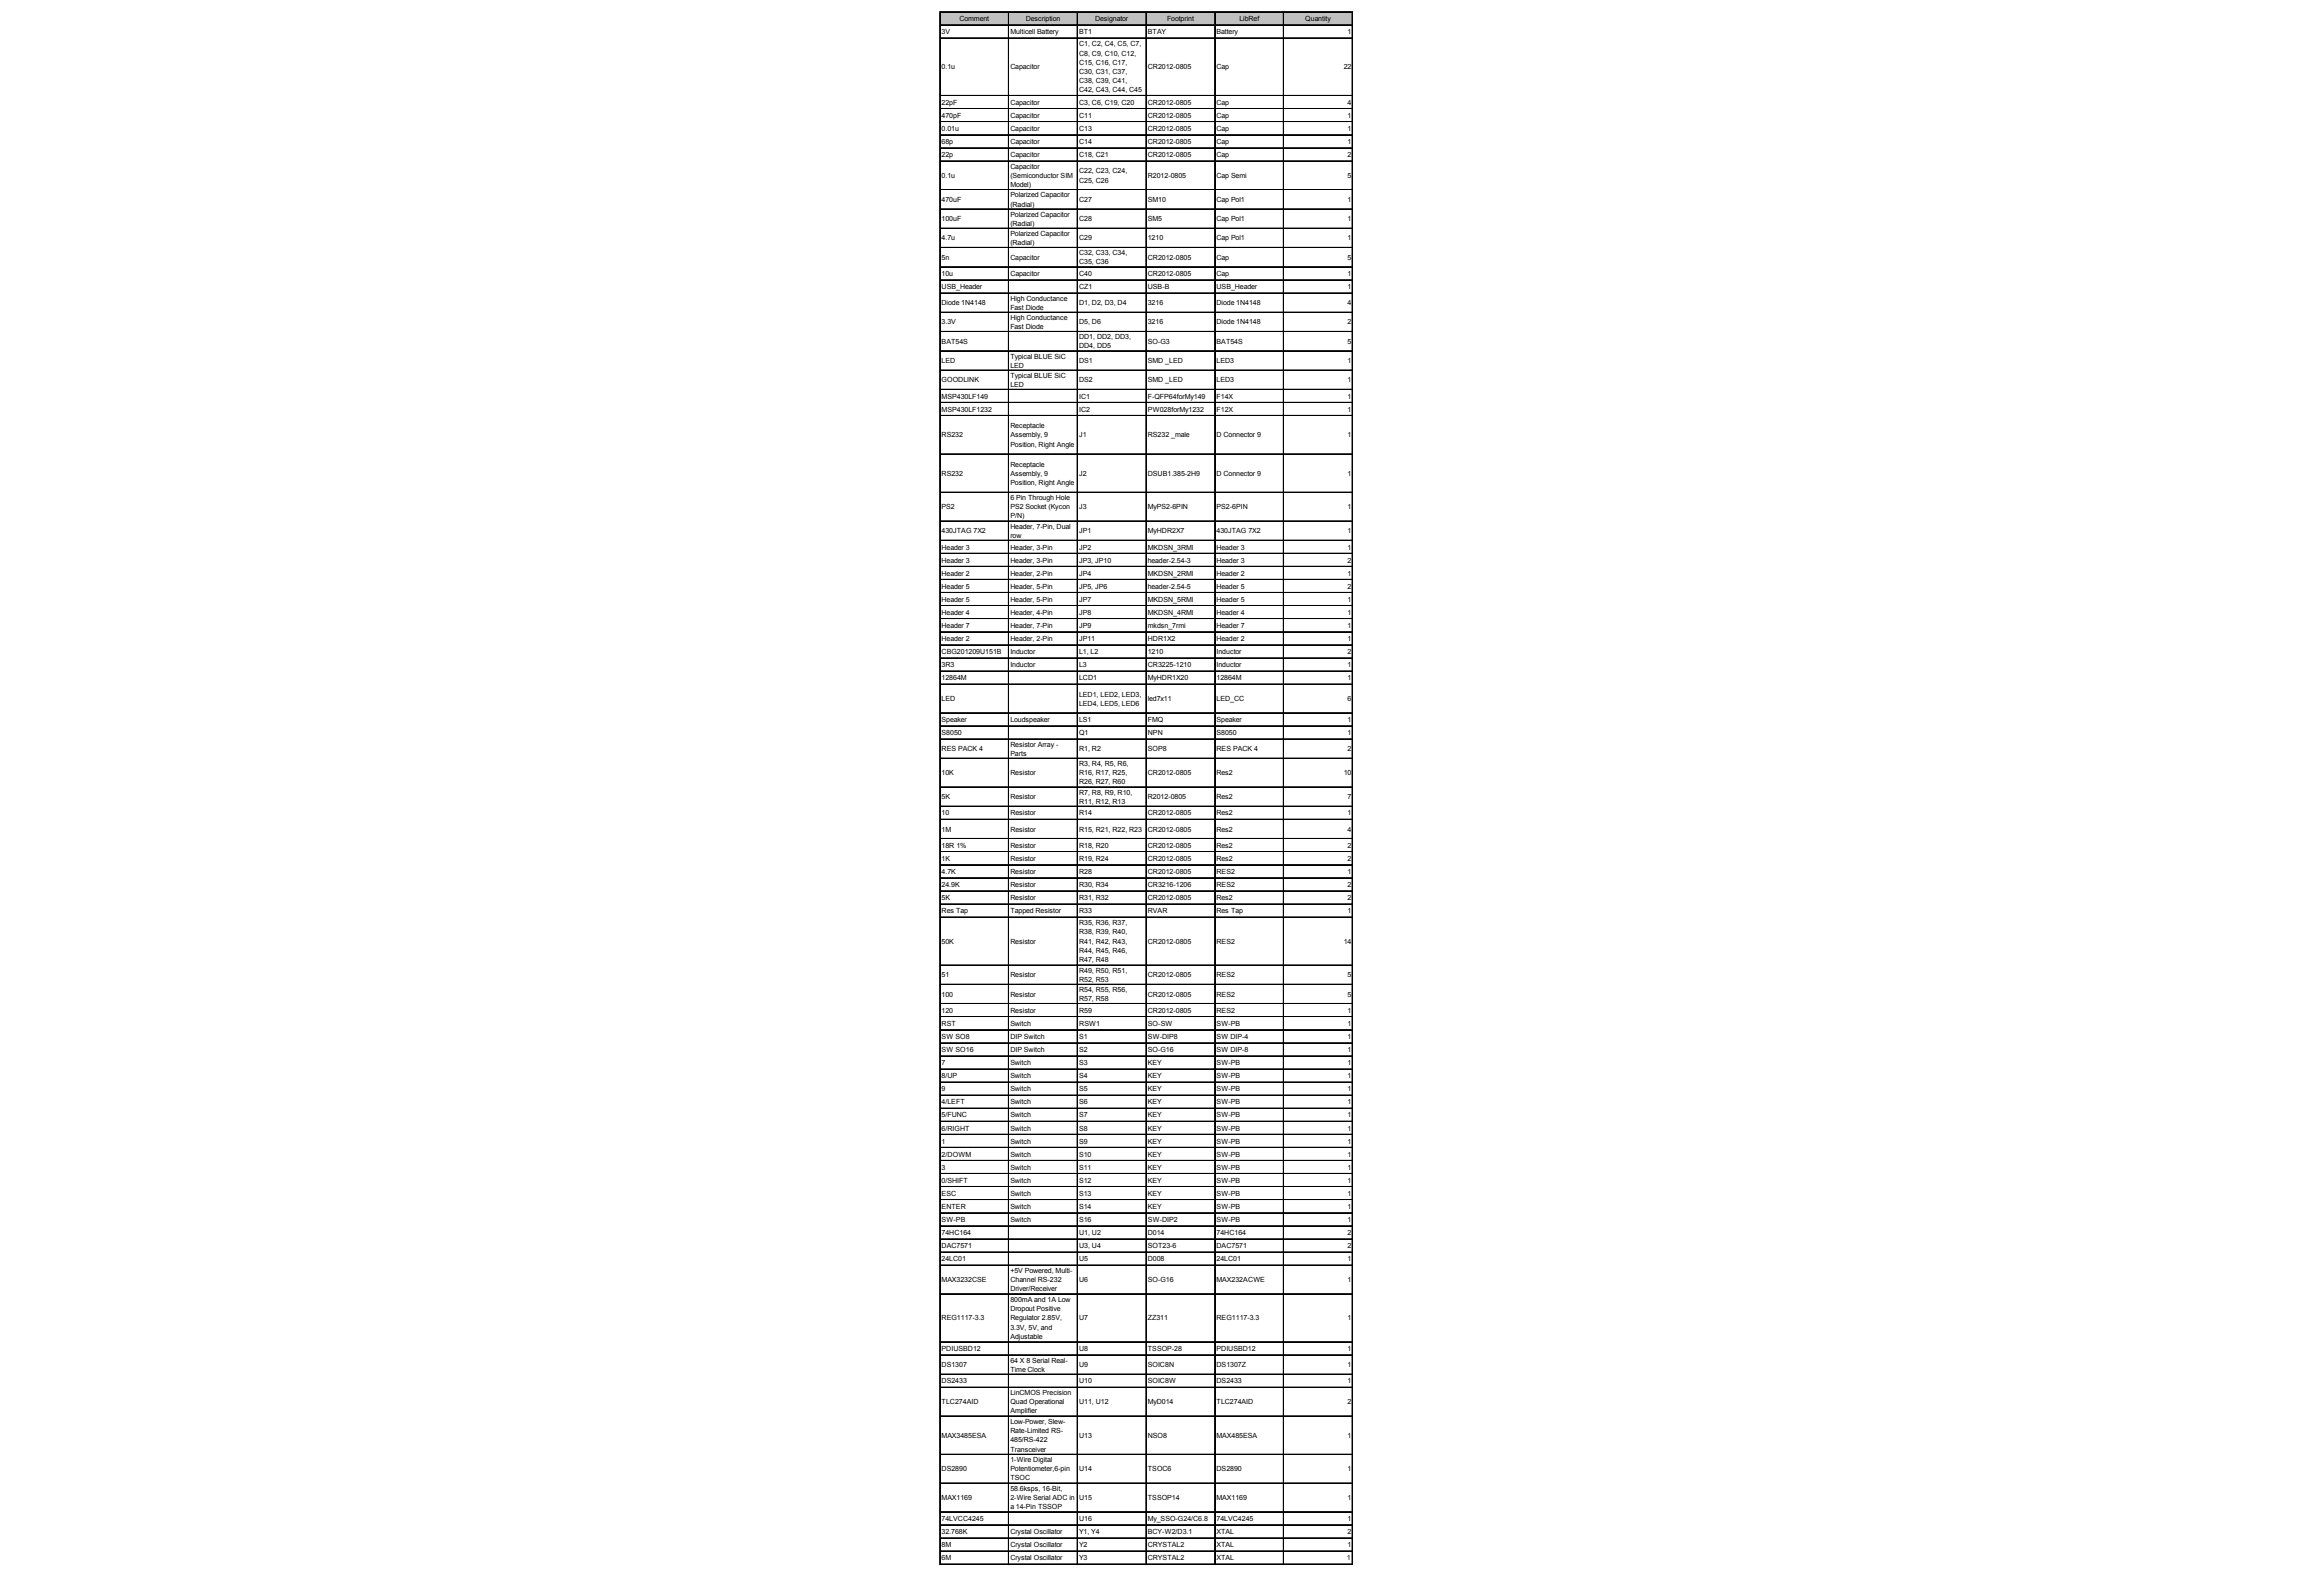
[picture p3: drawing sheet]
<svg xmlns="http://www.w3.org/2000/svg" width="285mm" height="198mm" viewBox="0 0 285 198" stroke-linecap="round" stroke-linejoin="round" font-family="sans-serif">
<defs><g id="words">
<g font-size=".9">
<text x="116.8" y="4.2">3V</text>
<text x="119.1" y="2.6">Comment</text>
<text x="125.4" y="4.2">Multicell Battery</text>
<text x="127.3" y="2.6">Description</text>
<text x="133.9" y="4.2">BT1</text>
<text x="133.9" y="5.7">C1, C2, C4, C5, C7,</text>
<text x="135.9" y="2.6">Designator</text>
<text x="142.4" y="4.2">BTAY</text>
<text x="144.8" y="2.6">Footprint</text>
<text x="151" y="4.2">Battery</text>
<text x="153.8" y="2.6">LibRef</text>
<text x="162" y="2.6">Quantity</text>
<text x="167.2" y="4.2">1</text>
<text x="116.8" y="8.6">0.1u</text>
<text x="125.4" y="8.6">Capacitor</text>
<text x="133.9" y="6.9">C8, C9, C10, C12,</text>
<text x="133.9" y="8">C15, C16, C17,</text>
<text x="133.9" y="9.2">C30, C31, C37,</text>
<text x="133.9" y="10.3">C38, C39, C41,</text>
<text x="133.9" y="11.5">C42, C43, C44, C45</text>
<text x="142.4" y="8.6">CR2012-0805</text>
<text x="151" y="8.6">Cap</text>
<text x="166.7" y="8.6">22</text>
<text x="116.8" y="13">22pF</text>
<text x="116.8" y="14.6">470pF</text>
<text x="116.8" y="16.2">0.01u</text>
<text x="116.8" y="17.9">68p</text>
<text x="125.4" y="13">Capacitor</text>
<text x="125.4" y="14.6">Capacitor</text>
<text x="125.4" y="16.2">Capacitor</text>
<text x="125.4" y="17.9">Capacitor</text>
<text x="133.9" y="13">C3, C6, C19, C20</text>
<text x="133.9" y="14.6">C11</text>
<text x="133.9" y="16.2">C13</text>
<text x="133.9" y="17.9">C14</text>
<text x="142.4" y="13">CR2012-0805</text>
<text x="142.4" y="14.6">CR2012-0805</text>
<text x="142.4" y="16.2">CR2012-0805</text>
<text x="142.4" y="17.9">CR2012-0805</text>
<text x="151" y="13">Cap</text>
<text x="151" y="14.6">Cap</text>
<text x="151" y="16.2">Cap</text>
<text x="151" y="17.9">Cap</text>
<text x="167.2" y="13">4</text>
<text x="167.2" y="14.6">1</text>
<text x="167.2" y="16.2">1</text>
<text x="167.2" y="17.9">1</text>
<text x="116.8" y="19.5">22p</text>
<text x="116.8" y="22.1">0.1u</text>
<text x="125.4" y="19.5">Capacitor</text>
<text x="125.4" y="20.9">Capacitor</text>
<text x="125.4" y="22.1">(Semiconductor SIM</text>
<text x="125.4" y="23.2">Model)</text>
<text x="133.9" y="19.5">C18, C21</text>
<text x="133.9" y="21.5">C22, C23, C24,</text>
<text x="133.9" y="22.7">C25, C26</text>
<text x="142.4" y="19.5">CR2012-0805</text>
<text x="142.4" y="22.1">R2012-0805</text>
<text x="151" y="19.5">Cap</text>
<text x="151" y="22.1">Cap Semi</text>
<text x="167.2" y="19.5">2</text>
<text x="167.2" y="22.1">5</text>
<text x="116.8" y="25.1">470uF</text>
<text x="116.8" y="27.4">100uF</text>
<text x="116.8" y="29.8">4.7u</text>
<text x="125.4" y="24.5">Polarized Capacitor</text>
<text x="125.4" y="25.6">(Radial)</text>
<text x="125.4" y="26.9">Polarized Capacitor</text>
<text x="125.4" y="28">(Radial)</text>
<text x="125.4" y="29.3">Polarized Capacitor</text>
<text x="133.9" y="25.1">C27</text>
<text x="133.9" y="27.4">C28</text>
<text x="133.9" y="29.8">C29</text>
<text x="142.4" y="25.1">SM10</text>
<text x="142.4" y="27.4">SM5</text>
<text x="142.4" y="29.8">1210</text>
<text x="151" y="25.1">Cap Pol1</text>
<text x="151" y="27.4">Cap Pol1</text>
<text x="151" y="29.8">Cap Pol1</text>
<text x="167.2" y="25.1">1</text>
<text x="167.2" y="27.4">1</text>
<text x="167.2" y="29.8">1</text>
<text x="116.8" y="32.2">5n</text>
<text x="116.8" y="34.3">10u</text>
<text x="116.8" y="35.9">USB_Header</text>
<text x="125.4" y="30.4">(Radial)</text>
<text x="125.4" y="32.2">Capacitor</text>
<text x="125.4" y="34.3">Capacitor</text>
<text x="133.9" y="31.7">C32, C33, C34,</text>
<text x="133.9" y="32.8">C35, C36</text>
<text x="133.9" y="34.3">C40</text>
<text x="133.9" y="35.9">CZ1</text>
<text x="142.4" y="32.2">CR2012-0805</text>
<text x="142.4" y="34.3">CR2012-0805</text>
<text x="142.4" y="35.9">USB-B</text>
<text x="151" y="32.2">Cap</text>
<text x="151" y="34.3">Cap</text>
<text x="151" y="35.9">USB_Header</text>
<text x="167.2" y="32.2">5</text>
<text x="167.2" y="34.3">1</text>
<text x="167.2" y="35.9">1</text>
<text x="116.8" y="37.9">Diode 1N4148</text>
<text x="116.8" y="40.3">3.3V</text>
<text x="125.4" y="37.3">High Conductance</text>
<text x="125.4" y="38.5">Fast Diode</text>
<text x="125.4" y="39.7">High Conductance</text>
<text x="125.4" y="40.8">Fast Diode</text>
<text x="133.9" y="37.9">D1, D2, D3, D4</text>
<text x="133.9" y="40.3">D5, D6</text>
<text x="142.4" y="37.9">3216</text>
<text x="142.4" y="40.3">3216</text>
<text x="151" y="37.9">Diode 1N4148</text>
<text x="151" y="40.3">Diode 1N4148</text>
<text x="167.2" y="37.9">4</text>
<text x="167.2" y="40.3">2</text>
<text x="116.8" y="42.7">BAT54S</text>
<text x="116.8" y="45">LED</text>
<text x="116.8" y="47.4">GOODLINK</text>
<text x="125.4" y="44.5">Typical BLUE SiC</text>
<text x="125.4" y="45.6">LED</text>
<text x="125.4" y="46.9">Typical BLUE SiC</text>
<text x="133.9" y="42.1">DD1, DD2, DD3,</text>
<text x="133.9" y="43.2">DD4, DD5</text>
<text x="133.9" y="45">DS1</text>
<text x="133.9" y="47.4">DS2</text>
<text x="142.4" y="42.7">SO-G3</text>
<text x="142.4" y="45">SMD _LED</text>
<text x="142.4" y="47.4">SMD _LED</text>
<text x="151" y="42.7">BAT54S</text>
<text x="151" y="45">LED3</text>
<text x="151" y="47.4">LED3</text>
<text x="167.2" y="42.7">5</text>
<text x="167.2" y="45">1</text>
<text x="167.2" y="47.4">1</text>
<text x="116.8" y="49.5">MSP430LF149</text>
<text x="116.8" y="51.1">MSP430LF1232</text>
<text x="125.4" y="48">LED</text>
<text x="125.4" y="53.1">Receptacle</text>
<text x="133.9" y="49.5">IC1</text>
<text x="133.9" y="51.1">IC2</text>
<text x="142.4" y="49.5">F-QFP64forMy149</text>
<text x="142.4" y="51.1">PW028forMy1232</text>
<text x="151" y="49.5">F14X</text>
<text x="151" y="51.1">F12X</text>
<text x="167.2" y="49.5">1</text>
<text x="167.2" y="51.1">1</text>
<text x="116.8" y="54.3">RS232</text>
<text x="116.8" y="59">RS232</text>
<text x="125.4" y="54.3">Assembly, 9</text>
<text x="125.4" y="55.4">Position, Right Angle</text>
<text x="125.4" y="57.9">Receptacle</text>
<text x="125.4" y="59">Assembly, 9</text>
<text x="133.9" y="54.3">J1</text>
<text x="133.9" y="59">J2</text>
<text x="142.4" y="54.3">RS232 _male</text>
<text x="142.4" y="59">DSUB1.385-2H9</text>
<text x="151" y="54.3">D Connector 9</text>
<text x="151" y="59">D Connector 9</text>
<text x="167.2" y="54.3">1</text>
<text x="167.2" y="59">1</text>
<text x="116.8" y="63.2">PS2</text>
<text x="125.4" y="60.2">Position, Right Angle</text>
<text x="125.4" y="62">6 Pin Through Hole</text>
<text x="125.4" y="63.2">PS2 Socket (Kycon</text>
<text x="125.4" y="64.3">P/N)</text>
<text x="125.4" y="65.6">Header, 7-Pin, Dual</text>
<text x="133.9" y="63.2">J3</text>
<text x="142.4" y="63.2">MyPS2-6PIN</text>
<text x="151" y="63.2">PS2-6PIN</text>
<text x="167.2" y="63.2">1</text>
<text x="116.8" y="66.2">430JTAG 7X2</text>
<text x="116.8" y="68.2">Header 3</text>
<text x="116.8" y="69.8">Header 3</text>
<text x="116.8" y="71.4">Header 2</text>
<text x="125.4" y="66.7">row</text>
<text x="125.4" y="68.2">Header, 3-Pin</text>
<text x="125.4" y="69.8">Header, 3-Pin</text>
<text x="125.4" y="71.4">Header, 2-Pin</text>
<text x="133.9" y="66.2">JP1</text>
<text x="133.9" y="68.2">JP2</text>
<text x="133.9" y="69.8">JP3, JP10</text>
<text x="133.9" y="71.4">JP4</text>
<text x="142.4" y="66.2">MyHDR2X7</text>
<text x="142.4" y="68.2">MKDSN_3RMI</text>
<text x="142.4" y="69.8">header-2.54-3</text>
<text x="142.4" y="71.4">MKDSN_2RMI</text>
<text x="151" y="66.2">430JTAG 7X2</text>
<text x="151" y="68.2">Header 3</text>
<text x="151" y="69.8">Header 3</text>
<text x="151" y="71.4">Header 2</text>
<text x="167.2" y="66.2">1</text>
<text x="167.2" y="68.2">1</text>
<text x="167.2" y="69.8">2</text>
<text x="167.2" y="71.4">1</text>
<text x="116.8" y="73">Header 5</text>
<text x="116.8" y="74.7">Header 5</text>
<text x="116.8" y="76.3">Header 4</text>
<text x="116.8" y="77.9">Header 7</text>
<text x="125.4" y="73">Header, 5-Pin</text>
<text x="125.4" y="74.7">Header, 5-Pin</text>
<text x="125.4" y="76.3">Header, 4-Pin</text>
<text x="125.4" y="77.9">Header, 7-Pin</text>
<text x="133.9" y="73">JP5, JP6</text>
<text x="133.9" y="74.7">JP7</text>
<text x="133.9" y="76.3">JP8</text>
<text x="133.9" y="77.9">JP9</text>
<text x="142.4" y="73">header-2.54-5</text>
<text x="142.4" y="74.7">MKDSN_5RMI</text>
<text x="142.4" y="76.3">MKDSN_4RMI</text>
<text x="142.4" y="77.9">mkdsn_7rmi</text>
<text x="151" y="73">Header 5</text>
<text x="151" y="74.7">Header 5</text>
<text x="151" y="76.3">Header 4</text>
<text x="151" y="77.9">Header 7</text>
<text x="167.2" y="73">2</text>
<text x="167.2" y="74.7">1</text>
<text x="167.2" y="76.3">1</text>
<text x="167.2" y="77.9">1</text>
<text x="116.8" y="79.5">Header 2</text>
<text x="116.8" y="81.2">CBG201209U151B</text>
<text x="116.8" y="82.8">3R3</text>
<text x="125.4" y="79.5">Header, 2-Pin</text>
<text x="125.4" y="81.2">Inductor</text>
<text x="125.4" y="82.8">Inductor</text>
<text x="133.9" y="79.5">JP11</text>
<text x="133.9" y="81.2">L1, L2</text>
<text x="133.9" y="82.8">L3</text>
<text x="142.4" y="79.5">HDR1X2</text>
<text x="142.4" y="81.2">1210</text>
<text x="142.4" y="82.8">CR3225-1210</text>
<text x="151" y="79.5">Header 2</text>
<text x="151" y="81.2">Inductor</text>
<text x="151" y="82.8">Inductor</text>
<text x="167.2" y="79.5">1</text>
<text x="167.2" y="81.2">2</text>
<text x="167.2" y="82.8">1</text>
<text x="116.8" y="84.4">12864M</text>
<text x="116.8" y="87">LED</text>
<text x="116.8" y="89.6">Speaker</text>
<text x="125.4" y="89.6">Loudspeaker</text>
<text x="133.9" y="84.4">LCD1</text>
<text x="133.9" y="86.4">LED1, LED2, LED3,</text>
<text x="133.9" y="87.6">LED4, LED5, LED6</text>
<text x="133.9" y="89.6">LS1</text>
<text x="142.4" y="84.4">MyHDR1X20</text>
<text x="142.4" y="87">led7x11</text>
<text x="142.4" y="89.6">FMQ</text>
<text x="151" y="84.4">12864M</text>
<text x="151" y="87">LED_CC</text>
<text x="151" y="89.6">Speaker</text>
<text x="167.2" y="84.4">1</text>
<text x="167.2" y="87">6</text>
<text x="167.2" y="89.6">1</text>
<text x="116.8" y="91.2">S8050</text>
<text x="116.8" y="93.2">RES PACK 4</text>
<text x="125.4" y="92.6">Resistor Array -</text>
<text x="125.4" y="93.8">Parts</text>
<text x="133.9" y="91.2">Q1</text>
<text x="133.9" y="93.2">R1, R2</text>
<text x="133.9" y="95">R3, R4, R5, R6,</text>
<text x="142.4" y="91.2">NPN</text>
<text x="142.4" y="93.2">SOP8</text>
<text x="151" y="91.2">S8050</text>
<text x="151" y="93.2">RES PACK 4</text>
<text x="167.2" y="91.2">1</text>
<text x="167.2" y="93.2">2</text>
<text x="116.8" y="96.2">10K</text>
<text x="116.8" y="99.2">5K</text>
<text x="116.8" y="101.2">10</text>
<text x="125.4" y="96.2">Resistor</text>
<text x="125.4" y="99.2">Resistor</text>
<text x="125.4" y="101.2">Resistor</text>
<text x="133.9" y="96.2">R16, R17, R25,</text>
<text x="133.9" y="97.3">R26, R27, R60</text>
<text x="133.9" y="98.6">R7, R8, R9, R10,</text>
<text x="133.9" y="99.7">R11, R12, R13</text>
<text x="133.9" y="101.2">R14</text>
<text x="142.4" y="96.2">CR2012-0805</text>
<text x="142.4" y="99.2">R2012-0805</text>
<text x="142.4" y="101.2">CR2012-0805</text>
<text x="151" y="96.2">Res2</text>
<text x="151" y="99.2">Res2</text>
<text x="151" y="101.2">Res2</text>
<text x="166.7" y="96.2">10</text>
<text x="167.2" y="99.2">7</text>
<text x="167.2" y="101.2">1</text>
<text x="116.8" y="103.2">1M</text>
<text x="116.8" y="105.2">18R 1%</text>
<text x="116.8" y="106.8">1K</text>
<text x="125.4" y="103.2">Resistor</text>
<text x="125.4" y="105.2">Resistor</text>
<text x="125.4" y="106.8">Resistor</text>
<text x="133.9" y="103.2">R15, R21, R22, R23</text>
<text x="133.9" y="105.2">R18, R20</text>
<text x="133.9" y="106.8">R19, R24</text>
<text x="142.4" y="103.2">CR2012-0805</text>
<text x="142.4" y="105.2">CR2012-0805</text>
<text x="142.4" y="106.8">CR2012-0805</text>
<text x="151" y="103.2">Res2</text>
<text x="151" y="105.2">Res2</text>
<text x="151" y="106.8">Res2</text>
<text x="167.2" y="103.2">4</text>
<text x="167.2" y="105.2">2</text>
<text x="167.2" y="106.8">2</text>
<text x="116.8" y="108.4">4.7K</text>
<text x="116.8" y="110.1">24.9K</text>
<text x="116.8" y="111.7">5K</text>
<text x="116.8" y="113.3">Res Tap</text>
<text x="125.4" y="108.4">Resistor</text>
<text x="125.4" y="110.1">Resistor</text>
<text x="125.4" y="111.7">Resistor</text>
<text x="125.4" y="113.3">Tapped Resistor</text>
<text x="133.9" y="108.4">R28</text>
<text x="133.9" y="110.1">R30, R34</text>
<text x="133.9" y="111.7">R31, R32</text>
<text x="133.9" y="113.3">R33</text>
<text x="142.4" y="108.4">CR2012-0805</text>
<text x="142.4" y="110.1">CR3216-1206</text>
<text x="142.4" y="111.7">CR2012-0805</text>
<text x="142.4" y="113.3">RVAR</text>
<text x="151" y="108.4">RES2</text>
<text x="151" y="110.1">RES2</text>
<text x="151" y="111.7">Res2</text>
<text x="151" y="113.3">Res Tap</text>
<text x="167.2" y="108.4">1</text>
<text x="167.2" y="110.1">2</text>
<text x="167.2" y="111.7">2</text>
<text x="167.2" y="113.3">1</text>
<text x="116.8" y="117.1">50K</text>
<text x="125.4" y="117.1">Resistor</text>
<text x="133.9" y="114.8">R35, R36, R37,</text>
<text x="133.9" y="115.9">R38, R39, R40,</text>
<text x="133.9" y="117.1">R41, R42, R43,</text>
<text x="133.9" y="118.2">R44, R45, R46,</text>
<text x="133.9" y="119.4">R47, R48</text>
<text x="142.4" y="117.1">CR2012-0805</text>
<text x="151" y="117.1">RES2</text>
<text x="166.7" y="117.1">14</text>
<text x="116.8" y="121.3">51</text>
<text x="116.8" y="123.7">100</text>
<text x="116.8" y="125.7">120</text>
<text x="125.4" y="121.3">Resistor</text>
<text x="125.4" y="123.7">Resistor</text>
<text x="125.4" y="125.7">Resistor</text>
<text x="133.9" y="120.7">R49, R50, R51,</text>
<text x="133.9" y="121.8">R52, R53</text>
<text x="133.9" y="123.1">R54, R55, R56,</text>
<text x="133.9" y="124.2">R57, R58</text>
<text x="133.9" y="125.7">R59</text>
<text x="142.4" y="121.3">CR2012-0805</text>
<text x="142.4" y="123.7">CR2012-0805</text>
<text x="142.4" y="125.7">CR2012-0805</text>
<text x="151" y="121.3">RES2</text>
<text x="151" y="123.7">RES2</text>
<text x="151" y="125.7">RES2</text>
<text x="167.2" y="121.3">5</text>
<text x="167.2" y="123.7">5</text>
<text x="167.2" y="125.7">1</text>
<text x="116.8" y="127.3">RST</text>
<text x="116.8" y="128.9">SW SO8</text>
<text x="116.8" y="130.5">SW SO16</text>
<text x="125.4" y="127.3">Switch</text>
<text x="125.4" y="128.9">DIP Switch</text>
<text x="125.4" y="130.5">DIP Switch</text>
<text x="133.9" y="127.3">RSW1</text>
<text x="133.9" y="128.9">S1</text>
<text x="133.9" y="130.5">S2</text>
<text x="142.4" y="127.3">SO-SW</text>
<text x="142.4" y="128.9">SW-DIP8</text>
<text x="142.4" y="130.5">SO-G16</text>
<text x="151" y="127.3">SW-PB</text>
<text x="151" y="128.9">SW DIP-4</text>
<text x="151" y="130.5">SW DIP-8</text>
<text x="167.2" y="127.3">1</text>
<text x="167.2" y="128.9">1</text>
<text x="167.2" y="130.5">1</text>
<text x="116.8" y="132.2">7</text>
<text x="116.8" y="133.8">8/UP</text>
<text x="116.8" y="135.4">9</text>
<text x="116.8" y="137">4/LEFT</text>
<text x="125.4" y="132.2">Switch</text>
<text x="125.4" y="133.8">Switch</text>
<text x="125.4" y="135.4">Switch</text>
<text x="125.4" y="137">Switch</text>
<text x="133.9" y="132.2">S3</text>
<text x="133.9" y="133.8">S4</text>
<text x="133.9" y="135.4">S5</text>
<text x="133.9" y="137">S6</text>
<text x="142.4" y="132.2">KEY</text>
<text x="142.4" y="133.8">KEY</text>
<text x="142.4" y="135.4">KEY</text>
<text x="142.4" y="137">KEY</text>
<text x="151" y="132.2">SW-PB</text>
<text x="151" y="133.8">SW-PB</text>
<text x="151" y="135.4">SW-PB</text>
<text x="151" y="137">SW-PB</text>
<text x="167.2" y="132.2">1</text>
<text x="167.2" y="133.8">1</text>
<text x="167.2" y="135.4">1</text>
<text x="167.2" y="137">1</text>
<text x="116.8" y="138.7">5/FUNC</text>
<text x="116.8" y="140.3">6/RIGHT</text>
<text x="116.8" y="141.9">1</text>
<text x="116.8" y="143.5">2/DOWM</text>
<text x="125.4" y="138.7">Switch</text>
<text x="125.4" y="140.3">Switch</text>
<text x="125.4" y="141.9">Switch</text>
<text x="125.4" y="143.5">Switch</text>
<text x="133.9" y="138.7">S7</text>
<text x="133.9" y="140.3">S8</text>
<text x="133.9" y="141.9">S9</text>
<text x="133.9" y="143.5">S10</text>
<text x="142.4" y="138.7">KEY</text>
<text x="142.4" y="140.3">KEY</text>
<text x="142.4" y="141.9">KEY</text>
<text x="142.4" y="143.5">KEY</text>
<text x="151" y="138.7">SW-PB</text>
<text x="151" y="140.3">SW-PB</text>
<text x="151" y="141.9">SW-PB</text>
<text x="151" y="143.5">SW-PB</text>
<text x="167.2" y="138.7">1</text>
<text x="167.2" y="140.3">1</text>
<text x="167.2" y="141.9">1</text>
<text x="167.2" y="143.5">1</text>
<text x="116.8" y="145.1">3</text>
<text x="116.8" y="146.8">0/SHIFT</text>
<text x="116.8" y="148.4">ESC</text>
<text x="125.4" y="145.1">Switch</text>
<text x="125.4" y="146.8">Switch</text>
<text x="125.4" y="148.4">Switch</text>
<text x="133.9" y="145.1">S11</text>
<text x="133.9" y="146.8">S12</text>
<text x="133.9" y="148.4">S13</text>
<text x="142.4" y="145.1">KEY</text>
<text x="142.4" y="146.8">KEY</text>
<text x="142.4" y="148.4">KEY</text>
<text x="151" y="145.1">SW-PB</text>
<text x="151" y="146.8">SW-PB</text>
<text x="151" y="148.4">SW-PB</text>
<text x="167.2" y="145.1">1</text>
<text x="167.2" y="146.8">1</text>
<text x="167.2" y="148.4">1</text>
<text x="116.8" y="150">ENTER</text>
<text x="116.8" y="151.6">SW-PB</text>
<text x="116.8" y="153.3">74HC164</text>
<text x="116.8" y="154.9">DAC7571</text>
<text x="125.4" y="150">Switch</text>
<text x="125.4" y="151.6">Switch</text>
<text x="133.9" y="150">S14</text>
<text x="133.9" y="151.6">S16</text>
<text x="133.9" y="153.3">U1, U2</text>
<text x="133.9" y="154.9">U3, U4</text>
<text x="142.4" y="150">KEY</text>
<text x="142.4" y="151.6">SW-DIP2</text>
<text x="142.4" y="153.3">D014</text>
<text x="142.4" y="154.9">SOT23-6</text>
<text x="151" y="150">SW-PB</text>
<text x="151" y="151.6">SW-PB</text>
<text x="151" y="153.3">74HC164</text>
<text x="151" y="154.9">DAC7571</text>
<text x="167.2" y="150">1</text>
<text x="167.2" y="151.6">1</text>
<text x="167.2" y="153.3">2</text>
<text x="167.2" y="154.9">2</text>
<text x="116.8" y="156.5">24LC01</text>
<text x="116.8" y="159.1">MAX3232CSE</text>
<text x="125.4" y="157.9">+5V Powered, Multi-</text>
<text x="125.4" y="159.1">Channel RS-232</text>
<text x="125.4" y="160.2">Driver/Receiver</text>
<text x="125.4" y="161.5">800mA and 1A Low</text>
<text x="133.9" y="156.5">U5</text>
<text x="133.9" y="159.1">U6</text>
<text x="142.4" y="156.5">D008</text>
<text x="142.4" y="159.1">SO-G16</text>
<text x="151" y="156.5">24LC01</text>
<text x="151" y="159.1">MAX232ACWE</text>
<text x="167.2" y="156.5">1</text>
<text x="167.2" y="159.1">1</text>
<text x="116.8" y="163.8">REG1117-3.3</text>
<text x="116.8" y="167.6">PDIUSBD12</text>
<text x="125.4" y="162.7">Dropout Positive</text>
<text x="125.4" y="163.8">Regulator 2.85V,</text>
<text x="125.4" y="165">3.3V, 5V, and</text>
<text x="125.4" y="166.1">Adjustable</text>
<text x="133.9" y="163.8">U7</text>
<text x="133.9" y="167.6">U8</text>
<text x="142.4" y="163.8">ZZ311</text>
<text x="142.4" y="167.6">TSSOP-28</text>
<text x="151" y="163.8">REG1117-3.3</text>
<text x="151" y="167.6">PDIUSBD12</text>
<text x="167.2" y="163.8">1</text>
<text x="167.2" y="167.6">1</text>
<text x="116.8" y="169.6">DS1307</text>
<text x="116.8" y="171.7">DS2433</text>
<text x="125.4" y="169.1">64 X 8 Serial Real-</text>
<text x="125.4" y="170.2">Time Clock</text>
<text x="125.4" y="173.1">LinCMOS Precision</text>
<text x="133.9" y="169.6">U9</text>
<text x="133.9" y="171.7">U10</text>
<text x="142.4" y="169.6">SOIC8N</text>
<text x="142.4" y="171.7">SOIC8W</text>
<text x="151" y="169.6">DS1307Z</text>
<text x="151" y="171.7">DS2433</text>
<text x="167.2" y="169.6">1</text>
<text x="167.2" y="171.7">1</text>
<text x="116.8" y="174.2">TLC274AID</text>
<text x="116.8" y="178.4">MAX3485ESA</text>
<text x="125.4" y="174.2">Quad Operational</text>
<text x="125.4" y="175.4">Amplifier</text>
<text x="125.4" y="176.7">Low-Power, Slew-</text>
<text x="125.4" y="177.8">Rate-Limited RS-</text>
<text x="125.4" y="179">485/RS-422</text>
<text x="133.9" y="174.2">U11, U12</text>
<text x="133.9" y="178.4">U13</text>
<text x="142.4" y="174.2">MyD014</text>
<text x="142.4" y="178.4">NSO8</text>
<text x="151" y="174.2">TLC274AID</text>
<text x="151" y="178.4">MAX485ESA</text>
<text x="167.2" y="174.2">2</text>
<text x="167.2" y="178.4">1</text>
<text x="116.8" y="182.6">DS2890</text>
<text x="125.4" y="180.1">Transceiver</text>
<text x="125.4" y="181.4">1-Wire Digital</text>
<text x="125.4" y="182.6">Potentiometer,6-pin</text>
<text x="125.4" y="183.7">TSOC</text>
<text x="125.4" y="185">58.6ksps, 16-Bit,</text>
<text x="133.9" y="182.6">U14</text>
<text x="142.4" y="182.6">TSOC6</text>
<text x="151" y="182.6">DS2890</text>
<text x="167.2" y="182.6">1</text>
<text x="116.8" y="186.1">MAX1169</text>
<text x="116.8" y="188.7">74LVCC4245</text>
<text x="116.8" y="190.3">32.768K</text>
<text x="116.8" y="192">8M</text>
<text x="125.4" y="186.1">2-Wire Serial ADC in</text>
<text x="125.4" y="187.3">a 14-Pin TSSOP</text>
<text x="125.4" y="190.3">Crystal Oscillator</text>
<text x="125.4" y="192">Crystal Oscillator</text>
<text x="133.9" y="186.1">U15</text>
<text x="133.9" y="188.7">U16</text>
<text x="133.9" y="190.3">Y1, Y4</text>
<text x="133.9" y="192">Y2</text>
<text x="142.4" y="186.1">TSSOP14</text>
<text x="142.4" y="188.7">My_SSO-G24/C6.8</text>
<text x="142.4" y="190.3">BCY-W2/D3.1</text>
<text x="142.4" y="192">CRYSTAL2</text>
<text x="151" y="186.1">MAX1169</text>
<text x="151" y="188.7">74LVC4245</text>
<text x="151" y="190.3">XTAL</text>
<text x="151" y="192">XTAL</text>
<text x="167.2" y="186.1">1</text>
<text x="167.2" y="188.7">1</text>
<text x="167.2" y="190.3">2</text>
<text x="167.2" y="192">1</text>
<text x="116.8" y="193.6">6M</text>
<text x="125.4" y="193.6">Crystal Oscillator</text>
<text x="133.9" y="193.6">Y3</text>
<text x="142.4" y="193.6">CRYSTAL2</text>
<text x="151" y="193.6">XTAL</text>
<text x="167.2" y="193.6">1</text>
</g>
</g></defs>
<path d="M116.7 1.5h51.1v1.6h-51.1z" fill="#c0c0c0"/>
<g fill="none" stroke="#000" stroke-width=".12">
<path d="M116.6 1.4v192.8M116.7 1.4v192.8M116.7 1.4h51.1M116.7 1.5h51.1M116.7 3.1h51.1M116.7 4.7h51.1M116.7 11.8h51.1M116.7 11.9h51.1M116.7 13.5h51.1M116.7 15.1h51.1M116.7 16.7h51.1M116.7 16.8h51.1"/>
<path d="M116.7 18.3h51.1M116.7 18.4h51.1M116.7 19.9h51.1M125.1 1.5v192.7M125.2 1.5v192.7M133.7 1.5v192.7M142.2 1.5v192.7M150.7 1.5v192.7M150.8 1.5v192.7M159.2 1.5v192.7M159.3 1.5v192.7M167.8 1.5v192.7"/>
<path d="M116.7 20h51.1M116.7 23.5h51.1M116.7 23.6h51.1M116.7 25.9h51.1M116.7 26h51.1M116.7 28.3h51.1M116.7 28.4h51.1M116.7 30.7h51.1M116.7 33.1h51.1M116.7 34.7h51.1M116.7 34.8h51.1M116.7 36.3h51.1"/>
<path d="M116.7 36.4h51.1M116.7 38.7h51.1M116.7 38.8h51.1M116.7 41.1h51.1M116.7 41.2h51.1M116.7 43.5h51.1M116.7 43.6h51.1M116.7 45.9h51.1M116.7 46h51.1M116.7 48.3h51.1M116.7 49.9h51.1M116.7 50h51.1"/>
<path d="M116.7 51.5h51.1M116.7 51.6h51.1M116.7 56.3h51.1M116.7 56.4h51.1M116.7 61.1h51.1M116.7 64.6h51.1M116.7 64.7h51.1M116.7 67h51.1M116.7 67.1h51.1M116.7 68.6h51.1M116.7 68.7h51.1M116.7 70.3h51.1"/>
<path d="M116.7 71.9h51.1M116.7 73.5h51.1M116.7 73.6h51.1M116.7 75.1h51.1M116.7 75.2h51.1M116.7 76.7h51.1M116.7 76.8h51.1M116.7 78.4h51.1M116.7 80h51.1M116.7 81.6h51.1M116.7 81.7h51.1M116.7 83.2h51.1"/>
<path d="M116.7 83.3h51.1M116.7 84.9h51.1M116.7 88.4h51.1M116.7 88.5h51.1M116.7 90h51.1M116.7 90.1h51.1M116.7 91.7h51.1M116.7 94.1h51.1M116.7 97.6h51.1M116.7 97.7h51.1M116.7 100h51.1M116.7 100.1h51.1"/>
<path d="M116.7 101.6h51.1M116.7 101.7h51.1M116.7 104h51.1M116.7 104.1h51.1M116.7 105.7h51.1M116.7 107.3h51.1M116.7 108.9h51.1M116.7 109h51.1M116.7 110.5h51.1M116.7 110.6h51.1M116.7 112.1h51.1M116.7 112.2h51.1"/>
<path d="M116.7 113.8h51.1M116.7 119.7h51.1M116.7 119.8h51.1M116.7 122.1h51.1M116.7 122.2h51.1M116.7 124.5h51.1M116.7 124.6h51.1M116.7 126.1h51.1M116.7 126.2h51.1M116.7 127.8h51.1M116.7 129.4h51.1M116.7 131h51.1"/>
<path d="M116.7 131.1h51.1M116.7 132.6h51.1M116.7 132.7h51.1M116.7 134.2h51.1M116.7 134.3h51.1M116.7 135.9h51.1M116.7 137.5h51.1M116.7 139.1h51.1M116.7 139.2h51.1M116.7 140.7h51.1M116.7 140.8h51.1M116.7 142.4h51.1"/>
<path d="M116.7 144h51.1M116.7 145.6h51.1M116.7 147.2h51.1M116.7 147.3h51.1M116.7 148.8h51.1M116.7 148.9h51.1M116.7 150.5h51.1M116.7 152.1h51.1M116.7 153.7h51.1M116.7 153.8h51.1M116.7 155.3h51.1M116.7 155.4h51.1"/>
<path d="M116.7 157h51.1M116.7 160.5h51.1M116.7 160.6h51.1M116.7 166.5h51.1M116.7 168.1h51.1M116.7 170.5h51.1M116.7 172.1h51.1M116.7 172.2h51.1M116.7 175.7h51.1M116.7 180.4h51.1M116.7 180.5h51.1M116.7 184h51.1"/>
<path d="M116.7 187.6h51.1M116.7 189.2h51.1M116.7 190.8h51.1M116.7 190.9h51.1M116.7 192.4h51.1M116.7 192.5h51.1M116.7 194h51.1M116.7 194.1h51.1"/>
</g>
<use href="#words"/>
</svg>
